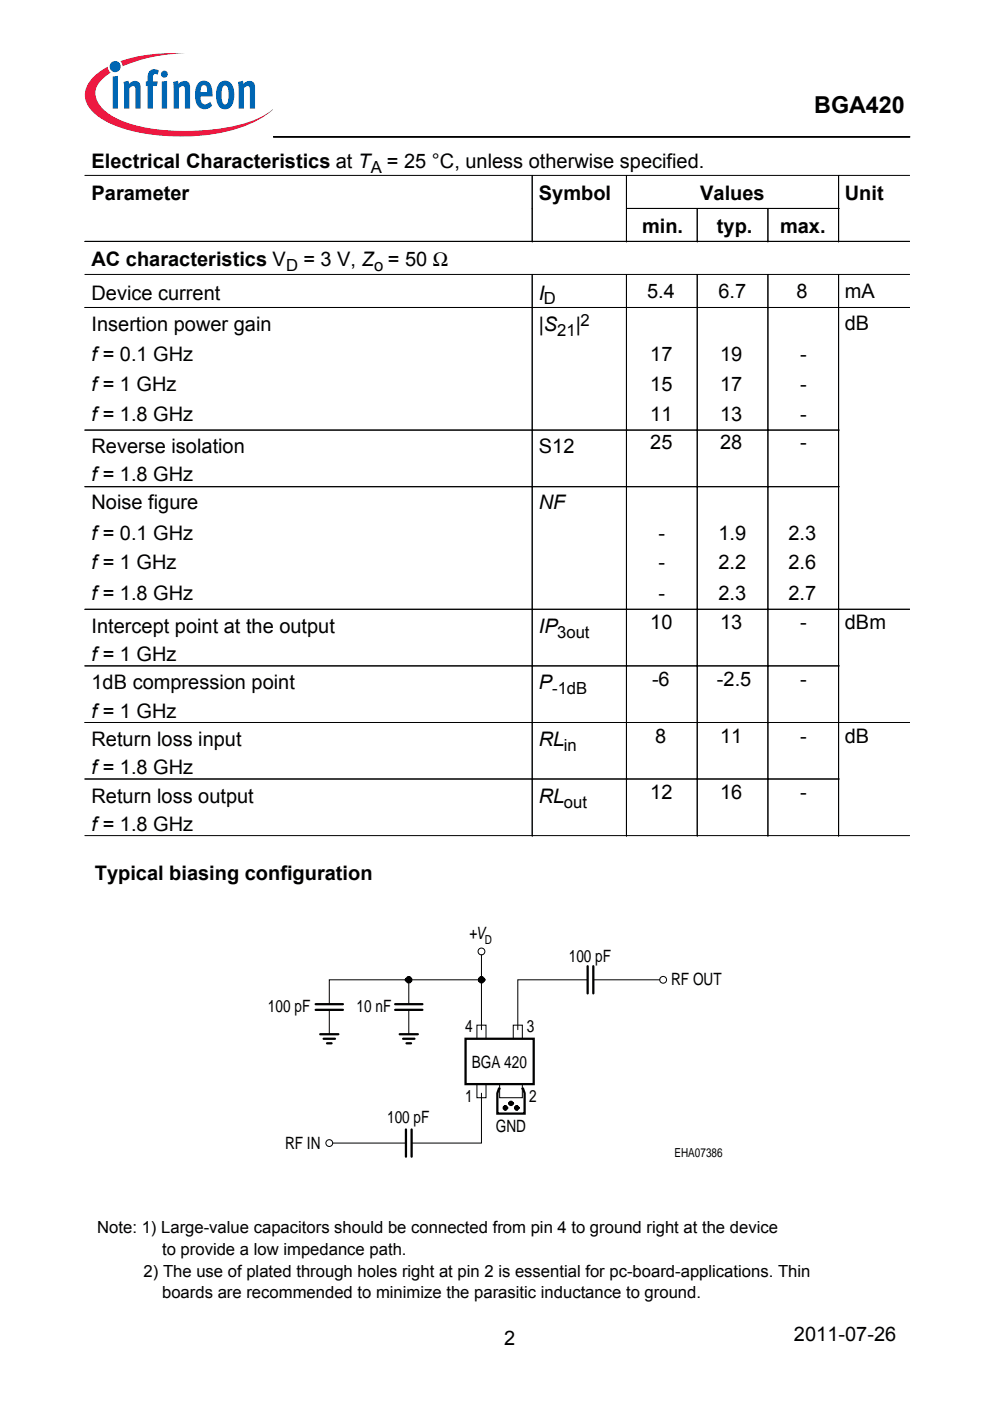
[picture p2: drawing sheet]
<svg xmlns="http://www.w3.org/2000/svg" width="210mm" height="297mm" viewBox="0 0 210 297" stroke-linecap="round" stroke-linejoin="round" font-family="sans-serif">
<defs><g id="words">
<text font-size="4.9" x="172.6" y="23.9">BGA420</text>
<g font-size="4.2">
<text x="19.4" y="35.6">Electrical Characteristics at T</text>
<text x="82" y="35.6">= 25 °C, unless otherwise specified.</text>
<text x="19.4" y="42.3">Parameter</text>
<text x="114.3" y="42.3">Symbol</text>
<text x="148.5" y="42.3">Values</text>
<text x="179.1" y="42.3">Unit</text>
<text x="136.1" y="49.4">min.</text>
<text x="152" y="49.4">typ.</text>
<text x="165.4" y="49.4">max.</text>
<text x="19.4" y="56.4">AC characteristics V</text>
<text x="64.3" y="56.4">= 3 V, Z = 50 Ω</text>
<text x="19.4" y="63.5">Device current</text>
<text x="114.3" y="63.5">I</text>
<text x="137.2" y="63.1">5.4</text>
<text x="152.3" y="63.1">6.7</text>
<text x="168.9" y="63.1">8</text>
<text x="179.1" y="63.1">mA</text>
<text x="19.4" y="70.2">Insertion power gain</text>
<text x="114.3" y="70.2">|S</text>
<text x="122.1" y="70.2">|</text>
<text x="179.1" y="69.9">dB</text>
<text x="19.4" y="76.6">f= 0.1 GHz</text>
<text x="137.9" y="76.6">17</text>
<text x="152.7" y="76.6">19</text>
<text x="169.6" y="76.6">-</text>
<text x="19.4" y="82.9">f= 1 GHz</text>
<text x="137.9" y="82.9">15</text>
<text x="152.7" y="82.9">17</text>
<text x="169.6" y="82.9">-</text>
<text x="19.4" y="89.3">f= 1.8 GHz</text>
<text x="137.9" y="89.3">11</text>
<text x="152.7" y="89.3">13</text>
<text x="169.6" y="89.3">-</text>
<text x="137.9" y="95.3">25</text>
<text x="152.7" y="95.3">28</text>
<text x="169.6" y="95.3">-</text>
<text x="19.4" y="96">Reverse isolation</text>
<text x="114.3" y="96">S12</text>
<text x="19.4" y="102">f= 1.8 GHz</text>
<text x="19.4" y="108">Noise figure</text>
<text x="114.3" y="108">NF</text>
<text x="19.4" y="114.4">f= 0.1 GHz</text>
<text x="139.6" y="114.4">-</text>
<text x="152.3" y="114.4">1.9</text>
<text x="167.2" y="114.4">2.3</text>
<text x="19.4" y="120.7">f= 1 GHz</text>
<text x="139.6" y="120.7">-</text>
<text x="152.3" y="120.7">2.2</text>
<text x="167.2" y="120.7">2.6</text>
<text x="19.4" y="127.1">f= 1.8 GHz</text>
<text x="139.6" y="127.1">-</text>
<text x="152.3" y="127.1">2.3</text>
<text x="167.2" y="127.1">2.7</text>
<text x="19.4" y="134.2">Intercept point at the output</text>
<text x="114.3" y="134.2">IP</text>
<text x="137.9" y="133.5">10</text>
<text x="152.7" y="133.5">13</text>
<text x="169.6" y="133.5">-</text>
<text x="179.1" y="133.5">dBm</text>
<text x="19.4" y="140.2">f= 1 GHz</text>
<text x="19.4" y="146.2">1dB compression point</text>
<text x="114.3" y="146.2">P</text>
<text x="138.2" y="145.5">-6</text>
<text x="152" y="145.5">-2.5</text>
<text x="169.6" y="145.5">-</text>
<text x="19.4" y="152.2">f= 1 GHz</text>
<text x="19.4" y="158.2">Return loss input</text>
<text x="114.3" y="158.2">RL</text>
<text x="138.9" y="157.5">8</text>
<text x="152.7" y="157.5">11</text>
<text x="169.6" y="157.5">-</text>
<text x="179.1" y="157.5">dB</text>
<text x="19.4" y="164.2">f= 1.8 GHz</text>
<text x="19.4" y="170.2">Return loss output</text>
<text x="114.3" y="170.2">RL</text>
<text x="137.9" y="169.5">12</text>
<text x="152.7" y="169.5">16</text>
<text x="169.6" y="169.5">-</text>
<text x="19.4" y="176.2">f= 1.8 GHz</text>
<text x="20.1" y="186.5">Typical biasing configuration</text>
<text x="106.9" y="285.1">2</text>
<text x="168.3" y="284.3">2011-07-26</text>
</g>
<g font-size="3.6">
<text x="99.6" y="199.1">+V</text>
<text x="120.6" y="203.9">100 pF</text>
<text x="142.3" y="208.9">RF OUT</text>
<text x="56.8" y="214.5">100 pF</text>
<text x="75.6" y="214.5">10 nF</text>
<text x="98.6" y="218.8">4</text>
<text x="111.7" y="218.8">3</text>
<text x="100" y="226.3">BGA 420</text>
<text x="98.6" y="233.7">1</text>
<text x="112.2" y="233.7">2</text>
<text x="82.1" y="238">100 pF</text>
<text x="105.1" y="240">GND</text>
<text x="60.4" y="243.6">RF IN</text>
</g>
<g font-size="3.5">
<text x="78.6" y="36.6">A</text>
<text x="60.7" y="57.5">D</text>
<text x="79.4" y="57.5">o</text>
<text x="115.3" y="64.6">D</text>
<text x="118.1" y="71.3">21</text>
<text x="123.1" y="69.2">2</text>
<text x="118.1" y="135.2">3out</text>
<text x="117.1" y="147.2">-1dB</text>
<text x="119.5" y="159.3">in</text>
<text x="119.5" y="171.3">out</text>
<text x="20.6" y="261.5">Note: 1) Large-value capacitors should be connected from pin 4 to ground right at the device</text>
<text x="34.4" y="266.1">to provide a low impedance path.</text>
<text x="30.4" y="270.7">2) The use of plated through holes right at pin 2 is essential for pc-board-applications. Thin</text>
<text x="34.4" y="275.3">boards are recommended to minimize the parasitic inductance to ground.</text>
</g>
<g font-size="2.6">
<text x="102.8" y="200">D</text>
<text x="143" y="245.2">EHA07386</text>
</g>
</g></defs>
<path d="M58 29h134.9M58 29.1h134.9" fill="none" stroke="#000" stroke-width=".21"/>
<circle cx="24.4" cy="14.1" r="1.18" fill="#0066b3"/>
<g fill="#ed1941">
<path d="M25.5 13l.9-.3a34.7 34.7 0 0 1 12.9-1.3 34 34 0 0 0-12.6 2.4l-.7 .3-.1-.6z"/>
<path d="M19.5 16.6a12 12 0 0 1 3.3-2.5 1.61 1.61 0 0 0 .7 1.3l-.8 .5a5 5 0 0 0-2.5 4.1 6.5 6.5 0 0 0 3.7 4.7 29.2 29.2 0 0 0 13.1 3 40.5 40.5 0 0 0 18.3-2.9l2.5-1.7a17.9 17.9 0 0 1-8.6 4.5 44.6 44.6 0 0 1-23.9-.6 12.9 12.9 0 0 1-6.4-4.2 4.7 4.7 0 0 1 .6-6.2z"/>
</g>
<g fill="#0066b3">
<path d="M23.9 16.2l1.1-.1v6.9h-1.1z"/>
<path d="M26.2 17.4l1-.3 .1 .7a1.31 1.31 0 0 1 1.6-.6 1.31 1.31 0 0 1 .9 1.4v4.4h-1.1v-4.2a.55 .55 0 0 0-.4-.6 .55 .55 0 0 0-.7 .3l-.2 .3v4.2h-1.1v-4.2z"/>
<path d="M31.8 15l.9-.3 1 .3-.3 .8-.3-.1a.44 .44 0 0 0-.6 .4l-.1 1.2h1.1l-.2 .9h-.9v4.8h-1.1v-4.8h-.4v-.9h.4v-.8a1.94 1.94 0 0 1 .5-1.5z"/>
<path d="M36.7 17.4l1-.3 .1 .7a1.31 1.31 0 0 1 1.6-.6 1.31 1.31 0 0 1 .9 1.4v4.4h-1.1v-4.2a.55 .55 0 0 0-.4-.6 .55 .55 0 0 0-.7 .3l-.2 .3v4.2h-1.1v-4.2z"/>
<path d="M50.5 17.4l1-.3 .1 .7a1.31 1.31 0 0 1 1.6-.6 1.31 1.31 0 0 1 .9 1.4v4.4h-1.1v-4.2a.55 .55 0 0 0-.5-.6 .55 .55 0 0 0-.6 .3l-.2 .3v4.2h-1.1v-4.2z"/>
<path d="M34.3 17.3l1.1-.1v5.8h-1.1zM34.1 15.7a.75 .75 0 0 1 1.5 0 .75 .75 0 0 1-1.5 0z"/>
<path d="M42.8 18.3l-.3 1.2h1.4v-.8a.61 .61 0 0 0-.4-.6 .61 .61 0 0 0-.7 .2zM42.1 17.5a1.71 1.71 0 0 1 1.9-.2 1.71 1.71 0 0 1 1 1.6l.1 1.6h-2.6a1.18 1.18 0 0 0 .3 1.2 1.18 1.18 0 0 0 1.2 .3l.5-.4 .5 .8a2.02 2.02 0 0 1-2.4 .6 2.02 2.02 0 0 1-1.2-2.1v-1.8l.3-.9z"/>
<path d="M47.4 18.3a4.6 4.6 0 0 0 0 3.7l.3 .1a1.42 1.42 0 0 0 .8-1.6v-.8a1.29 1.29 0 0 0-.8-1.6zM46.7 17.5a1.75 1.75 0 0 1 2.8 1.2l.2 1.4a2.96 2.96 0 0 1-1.4 3 1.83 1.83 0 0 1-2.4-1.8l-.1-1.2a3.7 3.7 0 0 1 .9-2.6z"/>
</g>
<g fill="none" stroke="#000" stroke-width=".21">
<path d="M18 37.2h174.9M112.8 37.3v14M132.8 37.3v14M177.8 37.3v14M18 51.2h174.9M18 58.2h174.9M112.8 58.3v119M132.8 58.3v119M132.9 44.2h45M147.8 44.3v7M147.8 58.3v119M162.8 44.3v7"/>
<path d="M162.8 58.3v119M177.8 58.3v119M18 65.2h174.9M18 91.2h159.9M18 103.2h159.9M18 129.2h174.9M18 141.2h159.9M18 153.2h174.9M18 165.2h159.9M18 177.2h174.9M69.8 214.1v5.2M86.7 207.7v5.2"/>
<path d="M86.7 214.1v5.2M102.1 207.7h-32.3v5.2M102.1 202.4v15.9M124.6 207.7h-14.8v10.6M125.8 207.7h14.1M101.1 229.9v2.8h1.9v-2.8M101.1 220.2v-2.8h1.9v2.8M102.1 231.8v10.6h-14.8M105.9 229.9v2.8h4.8v-2.8M108.8 220.2v-2.8h1.9v2.8M70.5 242.4h15.6"/>
<circle cx="102.1" cy="201.7" r=".72"/>
<circle cx="140.6" cy="207.7" r=".72"/>
<circle cx="69.8" cy="242.4" r=".72"/>
</g>
<g fill="none" stroke="#000" stroke-width=".48">
<path d="M66.9 214.1h5.8M66.9 212.9h5.8M67.9 219.3h3.8M83.8 214.1h5.8M83.8 212.9h5.8M84.7 219.3h3.9M124.6 204.9v5.7M125.8 204.9v5.7M68.6 220.2h2.4M69.3 221.2h1M85.5 220.2h2.4M86.1 239.5v5.7"/>
<path d="M86.2 221.2h1M87.3 239.5v5.7M98.7 220.2h14.5v9.7h-14.5zM105.9 230.8h-.1l-.3 1v4.3h5.7v-4.3l-.3-1h-.2"/>
</g>
<path d="M107.6 234.9h-.9h.4v-.5v1v-.1a.36 .36 0 0 0 .4-.5 .36 .36 0 0 0-.6-.2 .36 .36 0 0 0 .1 .6l.1 .1M108.8 233.9h-.9h.4v-.4v.9v-.1a.36 .36 0 0 0 .4-.5 .36 .36 0 0 0-.6-.1 .36 .36 0 0 0 .1 .6h.1M110 234.9h-.9h.4v-.5v1v-.1a.36 .36 0 0 0 .4-.5 .36 .36 0 0 0-.6-.2 .36 .36 0 0 0 .1 .6l.1 .1" fill="none" stroke="#000" stroke-width=".43"/>
<path d="M86 207.7h1.3h-.6v-.6v1.3v-.2a.48 .48 0 0 1-.5-.6 .48 .48 0 0 1 .8-.2 .48 .48 0 0 1-.1 .8h-.2M102.7 207.7h-1.2h.6v-.6v1.3v-.2a.48 .48 0 0 0 .4-.6 .48 .48 0 0 0-.7-.2 .48 .48 0 0 0 0 .8h.3" fill="none" stroke="#000" stroke-width=".58"/>
<use href="#words"/>
</svg>
